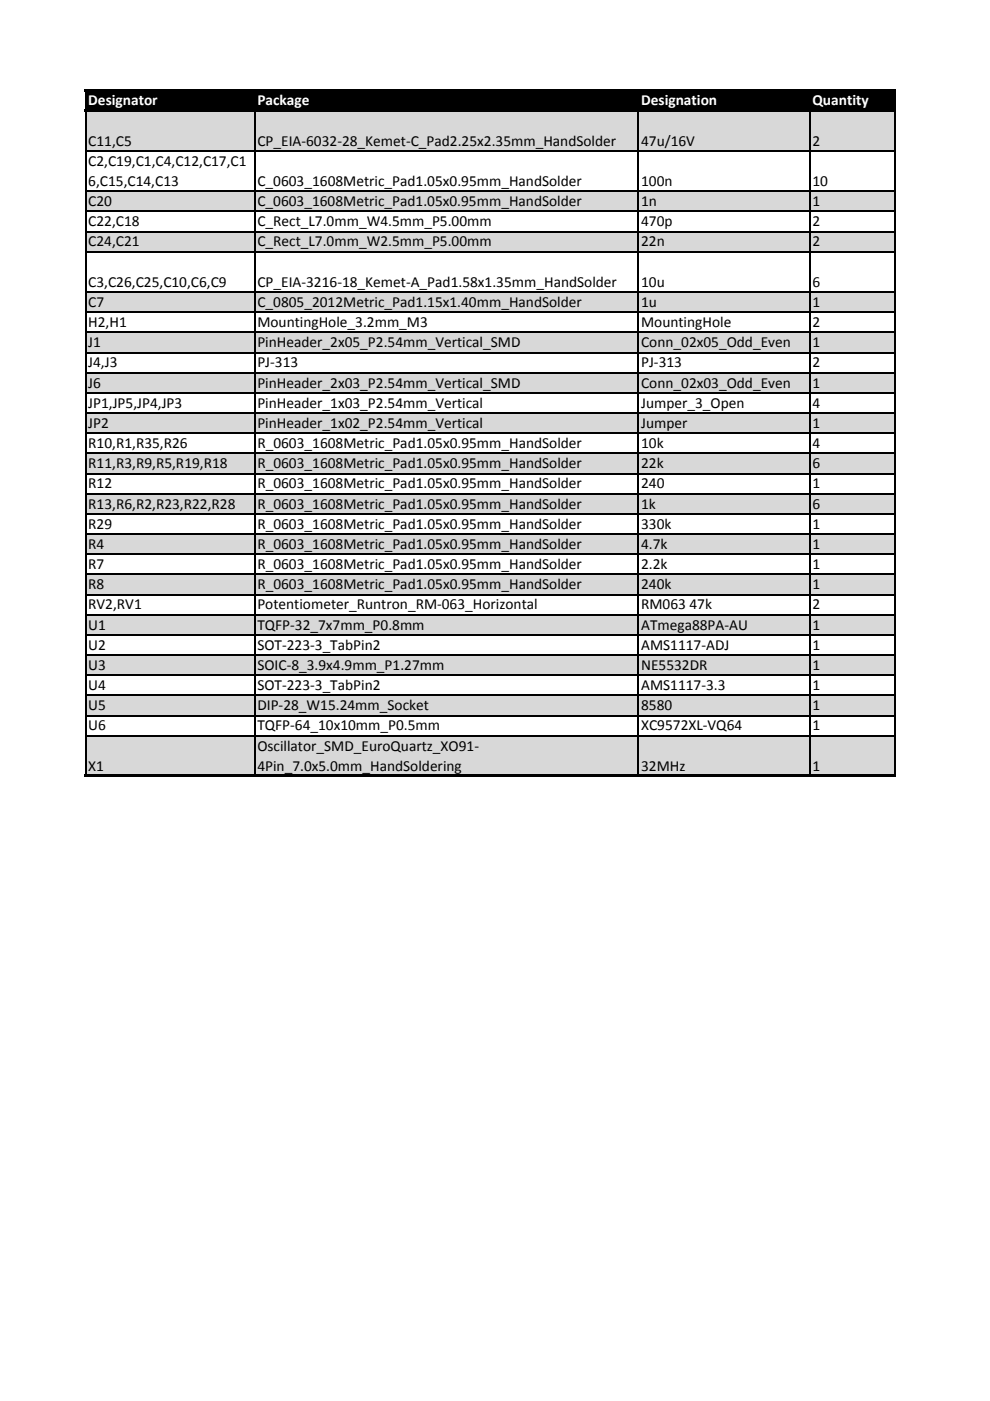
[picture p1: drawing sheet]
<svg xmlns="http://www.w3.org/2000/svg" width="210mm" height="297mm" viewBox="0 0 210 297" stroke-linecap="round" stroke-linejoin="round" font-family="sans-serif">
<defs><g id="words">
<g font-size="3.3" fill="#fff">
<text x="18.7" y="22.3">Designator</text>
<text x="54.6" y="22.3">Package</text>
<text x="135.9" y="22.3">Designation</text>
<text x="172.3" y="22.3">Quantity</text>
</g>
<g font-size="3.3">
<text x="18.7" y="30.9">C11,C5</text>
<text x="18.7" y="35.1">C2,C19,C1,C4,C12,C17,C1</text>
<text x="54.6" y="30.9">CP_EIA-6032-28_Kemet-C_Pad2.25x2.35mm_HandSolder</text>
<text x="135.9" y="30.9">47u/16V</text>
<text x="172.3" y="30.9">2</text>
<text x="18.7" y="39.4">6,C15,C14,C13</text>
<text x="54.6" y="39.4">C_0603_1608Metric_Pad1.05x0.95mm_HandSolder</text>
<text x="135.9" y="39.4">100n</text>
<text x="172.3" y="39.4">10</text>
<text x="18.7" y="43.7">C20</text>
<text x="18.7" y="48">C22,C18</text>
<text x="54.6" y="43.7">C_0603_1608Metric_Pad1.05x0.95mm_HandSolder</text>
<text x="54.6" y="48">C_Rect_L7.0mm_W4.5mm_P5.00mm</text>
<text x="135.9" y="43.7">1n</text>
<text x="135.9" y="48">470p</text>
<text x="172.3" y="43.7">1</text>
<text x="172.3" y="48">2</text>
<text x="18.7" y="52.2">C24,C21</text>
<text x="54.6" y="52.2">C_Rect_L7.0mm_W2.5mm_P5.00mm</text>
<text x="135.9" y="52.2">22n</text>
<text x="172.3" y="52.2">2</text>
<text x="18.7" y="60.8">C3,C26,C25,C10,C6,C9</text>
<text x="18.7" y="65.1">C7</text>
<text x="54.6" y="65.1">C_0805_2012Metric_Pad1.15x1.40mm_HandSolder</text>
<text x="54.6" y="60.8">CP_EIA-3216-18_Kemet-A_Pad1.58x1.35mm_HandSolder</text>
<text x="135.9" y="65.1">1u</text>
<text x="135.9" y="60.8">10u</text>
<text x="172.3" y="65.1">1</text>
<text x="172.3" y="60.8">6</text>
<text x="18.7" y="69.3">H2,H1</text>
<text x="54.6" y="69.3">MountingHole_3.2mm_M3</text>
<text x="135.9" y="69.3">MountingHole</text>
<text x="172.3" y="69.3">2</text>
<text x="18.7" y="73.6">J1</text>
<text x="18.7" y="77.9">J4,J3</text>
<text x="54.6" y="73.6">PinHeader_2x05_P2.54mm_Vertical_SMD</text>
<text x="54.6" y="77.9">PJ-313</text>
<text x="135.9" y="73.6">Conn_02x05_Odd_Even</text>
<text x="135.9" y="77.9">PJ-313</text>
<text x="172.3" y="73.6">1</text>
<text x="172.3" y="77.9">2</text>
<text x="18.7" y="82.2">J6</text>
<text x="54.6" y="82.2">PinHeader_2x03_P2.54mm_Vertical_SMD</text>
<text x="135.9" y="82.2">Conn_02x03_Odd_Even</text>
<text x="172.3" y="82.2">1</text>
<text x="18.7" y="86.4">JP1,JP5,JP4,JP3</text>
<text x="54.6" y="86.4">PinHeader_1x03_P2.54mm_Vertical</text>
<text x="135.9" y="86.4">Jumper_3_Open</text>
<text x="172.3" y="86.4">4</text>
<text x="18.7" y="90.7">JP2</text>
<text x="18.7" y="95">R10,R1,R35,R26</text>
<text x="54.6" y="90.7">PinHeader_1x02_P2.54mm_Vertical</text>
<text x="54.6" y="95">R_0603_1608Metric_Pad1.05x0.95mm_HandSolder</text>
<text x="135.9" y="90.7">Jumper</text>
<text x="135.9" y="95">10k</text>
<text x="172.3" y="90.7">1</text>
<text x="172.3" y="95">4</text>
<text x="18.7" y="99.3">R11,R3,R9,R5,R19,R18</text>
<text x="54.6" y="99.3">R_0603_1608Metric_Pad1.05x0.95mm_HandSolder</text>
<text x="135.9" y="99.3">22k</text>
<text x="172.3" y="99.3">6</text>
<text x="18.7" y="103.5">R12</text>
<text x="18.7" y="107.8">R13,R6,R2,R23,R22,R28</text>
<text x="54.6" y="103.5">R_0603_1608Metric_Pad1.05x0.95mm_HandSolder</text>
<text x="54.6" y="107.8">R_0603_1608Metric_Pad1.05x0.95mm_HandSolder</text>
<text x="135.9" y="103.5">240</text>
<text x="135.9" y="107.8">1k</text>
<text x="172.3" y="103.5">1</text>
<text x="172.3" y="107.8">6</text>
<text x="18.7" y="112.1">R29</text>
<text x="54.6" y="112.1">R_0603_1608Metric_Pad1.05x0.95mm_HandSolder</text>
<text x="135.9" y="112.1">330k</text>
<text x="172.3" y="112.1">1</text>
<text x="18.7" y="116.4">R4</text>
<text x="54.6" y="116.4">R_0603_1608Metric_Pad1.05x0.95mm_HandSolder</text>
<text x="135.9" y="116.4">4.7k</text>
<text x="172.3" y="116.4">1</text>
<text x="18.7" y="120.7">R7</text>
<text x="18.7" y="124.9">R8</text>
<text x="54.6" y="120.7">R_0603_1608Metric_Pad1.05x0.95mm_HandSolder</text>
<text x="54.6" y="124.9">R_0603_1608Metric_Pad1.05x0.95mm_HandSolder</text>
<text x="135.9" y="120.7">2.2k</text>
<text x="135.9" y="124.9">240k</text>
<text x="172.3" y="120.7">1</text>
<text x="172.3" y="124.9">1</text>
<text x="18.7" y="129.2">RV2,RV1</text>
<text x="54.6" y="129.2">Potentiometer_Runtron_RM-063_Horizontal</text>
<text x="135.9" y="129.2">RM063 47k</text>
<text x="172.3" y="129.2">2</text>
<text x="18.7" y="133.5">U1</text>
<text x="18.7" y="137.8">U2</text>
<text x="54.6" y="133.5">TQFP-32_7x7mm_P0.8mm</text>
<text x="54.6" y="137.8">SOT-223-3_TabPin2</text>
<text x="135.9" y="133.5">ATmega88PA-AU</text>
<text x="135.9" y="137.8">AMS1117-ADJ</text>
<text x="172.3" y="133.5">1</text>
<text x="172.3" y="137.8">1</text>
<text x="18.7" y="142">U3</text>
<text x="54.6" y="142">SOIC-8_3.9x4.9mm_P1.27mm</text>
<text x="135.9" y="142">NE5532DR</text>
<text x="172.3" y="142">1</text>
<text x="18.7" y="146.3">U4</text>
<text x="54.6" y="146.3">SOT-223-3_TabPin2</text>
<text x="135.9" y="146.3">AMS1117-3.3</text>
<text x="172.3" y="146.3">1</text>
<text x="18.7" y="150.6">U5</text>
<text x="18.7" y="154.9">U6</text>
<text x="54.6" y="150.6">DIP-28_W15.24mm_Socket</text>
<text x="54.6" y="154.9">TQFP-64_10x10mm_P0.5mm</text>
<text x="135.9" y="150.6">8580</text>
<text x="135.9" y="154.9">XC9572XL-VQ64</text>
<text x="172.3" y="150.6">1</text>
<text x="172.3" y="154.9">1</text>
<text x="54.6" y="159.1">Oscillator_SMD_EuroQuartz_XO91-</text>
<text x="18.7" y="163.4">X1</text>
<text x="54.6" y="163.4">4Pin_7.0x5.0mm_HandSoldering</text>
<text x="135.9" y="163.4">32MHz</text>
<text x="172.2" y="163.4">1</text>
</g>
</g></defs>
<path d="M18.3 19.3h171.6v4.2h-171.6z" fill="#000"/>
<g fill="#d8d8d8">
<path d="M18.3 23.4h171.6v8.6h-171.6z"/>
<path d="M18.3 40.5h171.6v4.3h-171.6z"/>
<path d="M18.3 49.1h171.6v4.3h-171.6z"/>
<path d="M18.3 61.9h171.6v4.3h-171.6z"/>
<path d="M18.3 70.4h171.6v4.4h-171.6z"/>
<path d="M18.3 79h171.6v4.3h-171.6z"/>
<path d="M18.3 87.5h171.6v4.4h-171.6z"/>
<path d="M18.3 96.1h171.6v4.3h-171.6z"/>
<path d="M18.3 104.6h171.6v4.4h-171.6z"/>
<path d="M18.3 113.2h171.6v4.3h-171.6z"/>
<path d="M18.3 121.8h171.6v4.3h-171.6z"/>
<path d="M18.3 130.3h171.6v4.3h-171.6z"/>
<path d="M18.3 138.9h171.6v4.3h-171.6z"/>
<path d="M18.3 147.4h171.6v4.3h-171.6z"/>
<path d="M18.3 156h171.6v8.5h-171.6z"/>
</g>
<g fill="none" stroke="#000" stroke-width=".3">
<path d="M18.1 19.4v3.7M54 19.4v3.7M135.4 19.4v3.7M171.7 19.4v3.7M189.8 19.4v3.7M18.1 23.7v140.5M18.3 32h171.7M54 23.7v140.5M135.4 23.7v140.5M171.7 23.7v140.5M189.8 23.7v140.5M18.3 40.5h171.7"/>
<path d="M18.3 44.8h171.7M18.3 49.1h171.7M18.3 53.4h171.7M18.3 61.9h171.7M18.3 66.2h171.7M18.3 70.5h171.7M18.3 74.7h171.7M18.3 79h171.7M18.3 83.3h171.7M18.3 87.6h171.7M18.3 91.8h171.7M18.3 96.1h171.7"/>
<path d="M18.3 100.4h171.7M18.3 104.7h171.7M18.3 108.9h171.7M18.3 113.2h171.7M18.3 117.5h171.7M18.3 121.8h171.7M18.3 126h171.7M18.3 130.3h171.7M18.3 134.6h171.7M18.3 138.9h171.7M18.3 143.2h171.7M18.3 147.4h171.7"/>
<path d="M18.3 151.7h171.7M18.3 156h171.7"/>
</g>
<path d="M18 18.8h172v.6h-172zM18 23.1h172v.6h-172zM18 164.2h172v.6h-172z" fill="#000"/>
<use href="#words"/>
</svg>
